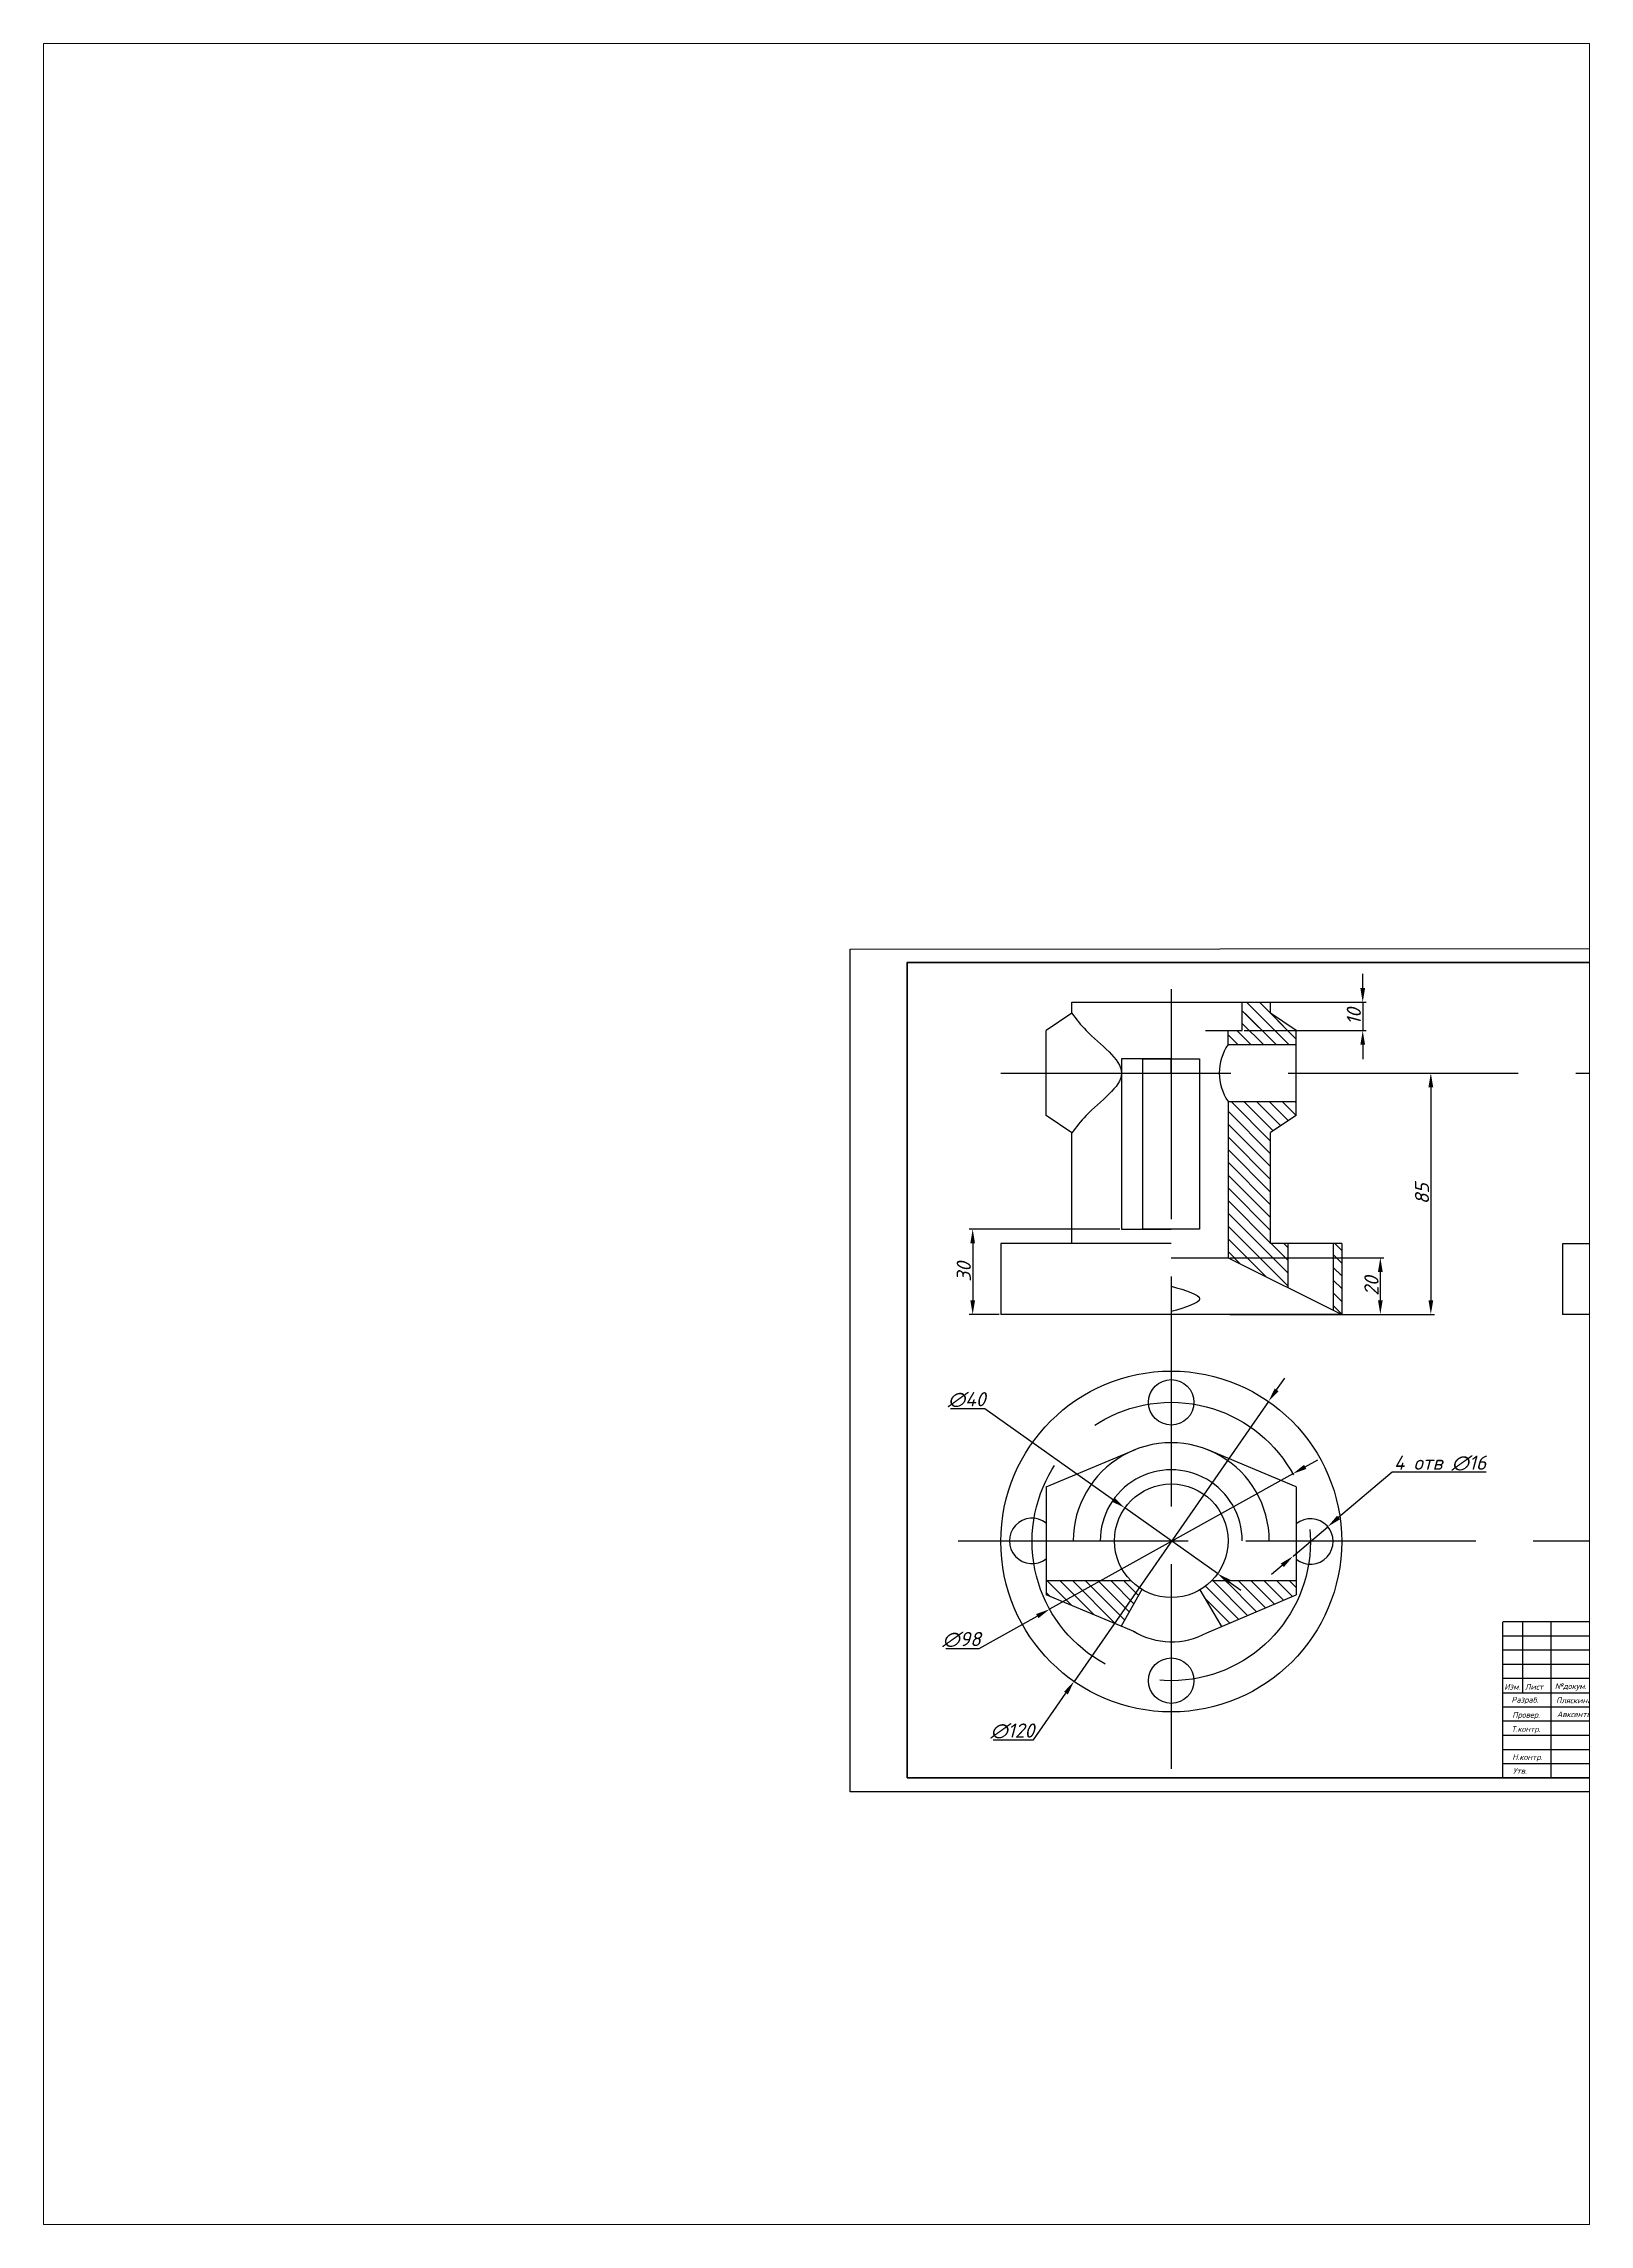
# Paper-space layout 'Лист2' of a CAD drawing. Header units: millimetres. Extents: x 0 to 209, y 0 to 296.
# The model-space entities are those that its viewports show. They can reach past a viewport. Long polylines and large blocks are cut down to what shows.
import ezdxf

# ---------------------------------------------------------------- set-up
doc = ezdxf.new("R2010")
doc.units = ezdxf.units.MM
doc.linetypes.add('ACAD_ISO02W100', pattern=[15, 12, -3])
for name, color, linetype in [('Вспомогат', 7, 'Continuous'), ('Рамка', 7, 'Continuous'), ('Текст', 7, 'Continuous')]:
    doc.layers.add(name, color=color, linetype=linetype)
doc.styles.get("Standard").update_dxf_attribs({"font": 'isocpeui.ttf'})
doc.dimstyles.new('ISO-25', dxfattribs={"dimtxt": 5, "dimasz": 5, "dimexe": 1.25, "dimexo": 0.625, "dimtad": 1, "dimtoh": 1, "dimdec": 0, "dimtxsty": 'Standard', "dimcen": 0, "dimadec": 0, "dimazin": 0, "dimtfac": 1, "dimtdec": 0, "dimtmove": 0, "dimatfit": 3, "dimfxl": 1, "dimarcsym": 0})

# ---------------------------------------------------------------- blocks, each defined once
blk = doc.blocks.new('*D13')
at = {"layer": 'Defpoints', "color": 0, "lineweight": 30, "transparency": 16777216}
for p in [(138.03, 278.01), (138.03, 268.04), (180.44, 268.04)]:
    blk.add_point(p, dxfattribs=at)
at = {"layer": 'Вспомогат', "color": 0, "lineweight": -2, "transparency": 16777216}
for p, q in [((180.44, 283.01), (180.44, 288.01)), ((138.65, 278.01), (181.69, 278.01)), ((180.44, 278.01), (180.44, 268.04)), ((138.65, 268.04), (181.69, 268.04)), ((180.44, 263.04), (180.44, 258.04))]:
    blk.add_line(p, q, dxfattribs=at)
at = {"layer": 'Вспомогат', "color": 0, "lineweight": 30, "transparency": 16777216}
for points in [[(179.61, 283.01), (181.28, 283.01), (180.44, 278.01)], [(179.61, 263.04), (181.28, 263.04), (180.44, 268.04)]]:
    blk.add_solid(points, dxfattribs=at)
at = {"layer": 'Вспомогат', "color": 0, "lineweight": 30, "transparency": 16777216, "insert": (177.32, 273.02), "char_height": 5, "attachment_point": 5, "rotation": 90}
blk.add_mtext('10', dxfattribs=at)
blk = doc.blocks.new('*D14')
at = {"layer": 'Defpoints', "color": 0, "lineweight": 30, "transparency": 16777216}
for p in [(157, 253.11), (173.03, 168.11), (204.42, 168.11)]:
    blk.add_point(p, dxfattribs=at)
at = {"layer": 'Вспомогат', "color": 0, "lineweight": -2, "transparency": 16777216}
for p, q in [((157.63, 253.11), (205.67, 253.11)), ((204.42, 248.11), (204.42, 173.11)), ((173.65, 168.11), (205.67, 168.11))]:
    blk.add_line(p, q, dxfattribs=at)
at = {"layer": 'Вспомогат', "color": 0, "lineweight": 30, "transparency": 16777216}
for points in [[(203.59, 248.11), (205.26, 248.11), (204.42, 253.11)], [(203.59, 173.11), (205.26, 173.11), (204.42, 168.11)]]:
    blk.add_solid(points, dxfattribs=at)
at = {"layer": 'Вспомогат', "color": 0, "lineweight": 30, "transparency": 16777216, "insert": (201.3, 210.61), "char_height": 5, "attachment_point": 5, "rotation": 90}
blk.add_mtext('85', dxfattribs=at)
blk = doc.blocks.new('*D15')
at = {"layer": 'Defpoints', "color": 0, "lineweight": 30, "transparency": 16777216}
for p in [(133.03, 188.11), (133.03, 168.11), (186.64, 168.11)]:
    blk.add_point(p, dxfattribs=at)
at = {"layer": 'Вспомогат', "color": 0, "lineweight": -2, "transparency": 16777216}
for p, q in [((133.65, 188.11), (187.89, 188.11)), ((186.64, 183.11), (186.64, 173.11)), ((133.65, 168.11), (187.89, 168.11))]:
    blk.add_line(p, q, dxfattribs=at)
at = {"layer": 'Вспомогат', "color": 0, "lineweight": 30, "transparency": 16777216}
for points in [[(185.81, 183.11), (187.47, 183.11), (186.64, 188.11)], [(185.81, 173.11), (187.47, 173.11), (186.64, 168.11)]]:
    blk.add_solid(points, dxfattribs=at)
at = {"layer": 'Вспомогат', "color": 0, "lineweight": 30, "transparency": 16777216, "insert": (183.52, 178.11), "char_height": 5, "attachment_point": 5, "rotation": 90}
blk.add_mtext('20', dxfattribs=at)
blk = doc.blocks.new('*D16')
at = {"layer": 'Defpoints', "color": 0, "lineweight": 30, "transparency": 16777216}
for p in [(95.53, 198.11), (43.12, 168.11), (53.03, 168.11)]:
    blk.add_point(p, dxfattribs=at)
at = {"layer": 'Вспомогат', "color": 0, "lineweight": -2, "transparency": 16777216}
for p, q in [((94.9, 198.11), (41.87, 198.11)), ((43.12, 193.11), (43.12, 173.11)), ((52.4, 168.11), (41.87, 168.11))]:
    blk.add_line(p, q, dxfattribs=at)
at = {"layer": 'Вспомогат', "color": 0, "lineweight": 30, "transparency": 16777216}
for points in [[(42.28, 193.11), (43.95, 193.11), (43.12, 198.11)], [(42.28, 173.11), (43.95, 173.11), (43.12, 168.11)]]:
    blk.add_solid(points, dxfattribs=at)
at = {"layer": 'Вспомогат', "color": 0, "lineweight": 30, "transparency": 16777216, "insert": (39.99, 183.11), "char_height": 5, "attachment_point": 5, "rotation": 90}
blk.add_mtext('30', dxfattribs=at)
blk = doc.blocks.new('*D17')
at = {"layer": 'Defpoints', "color": 0, "lineweight": 30, "transparency": 16777216}
for p in [(96.72, 100.01), (129.34, 76.87)]:
    blk.add_point(p, dxfattribs=at)
at = {"layer": 'Вспомогат', "color": 0, "lineweight": -2, "transparency": 16777216}
for p, q in [((35.26, 135), (47.39, 135)), ((47.39, 135), (92.64, 102.9)), ((129.34, 76.87), (96.72, 100.01)), ((133.42, 73.97), (137.5, 71.08))]:
    blk.add_line(p, q, dxfattribs=at)
at = {"layer": 'Вспомогат', "color": 0, "lineweight": 30, "transparency": 16777216}
for points in [[(93.12, 103.58), (92.16, 102.22), (96.72, 100.01)], [(133.9, 74.65), (132.94, 73.29), (129.34, 76.87)]]:
    blk.add_solid(points, dxfattribs=at)
at = {"layer": 'Вспомогат', "color": 0, "lineweight": 30, "transparency": 16777216, "insert": (41.01, 138.12), "char_height": 5, "attachment_point": 5}
blk.add_mtext('∅40', dxfattribs=at)
blk = doc.blocks.new('*D18')
at = {"layer": 'Defpoints', "color": 0, "lineweight": 30, "transparency": 16777216}
for p in [(155.84, 112.03), (70.22, 64.35)]:
    blk.add_point(p, dxfattribs=at)
at = {"layer": 'Вспомогат', "color": 0, "lineweight": -2, "transparency": 16777216}
for p, q in [((160.21, 114.47), (164.58, 116.9)), ((155.84, 112.03), (70.22, 64.35)), ((45.42, 50.54), (65.85, 61.92)), ((33.62, 50.54), (45.42, 50.54))]:
    blk.add_line(p, q, dxfattribs=at)
at = {"layer": 'Вспомогат', "color": 0, "lineweight": 30, "transparency": 16777216}
for points in [[(159.8, 115.19), (160.61, 113.74), (155.84, 112.03)], [(65.44, 62.65), (66.26, 61.19), (70.22, 64.35)]]:
    blk.add_solid(points, dxfattribs=at)
at = {"layer": 'Вспомогат', "color": 0, "lineweight": 30, "transparency": 16777216, "insert": (39.21, 53.67), "char_height": 5, "attachment_point": 5}
blk.add_mtext('∅98', dxfattribs=at)
blk = doc.blocks.new('*D19')
at = {"layer": 'Defpoints', "color": 0, "lineweight": 30, "transparency": 16777216}
for p in [(147.26, 137.47), (78.79, 38.92)]:
    blk.add_point(p, dxfattribs=at)
at = {"layer": 'Вспомогат', "color": 0, "lineweight": -2, "transparency": 16777216}
for p, q in [((150.12, 141.57), (152.97, 145.68)), ((147.26, 137.47), (78.79, 38.92)), ((64.5, 18.34), (75.94, 34.81)), ((50.29, 18.34), (64.5, 18.34))]:
    blk.add_line(p, q, dxfattribs=at)
at = {"layer": 'Вспомогат', "color": 0, "lineweight": 30, "transparency": 16777216}
for points in [[(149.43, 142.05), (150.8, 141.1), (147.26, 137.47)], [(75.26, 35.29), (76.62, 34.34), (78.79, 38.92)]]:
    blk.add_solid(points, dxfattribs=at)
at = {"layer": 'Вспомогат', "color": 0, "lineweight": 30, "transparency": 16777216, "insert": (57.08, 21.47), "char_height": 5, "attachment_point": 5}
blk.add_mtext('∅120', dxfattribs=at)
blk = doc.blocks.new('*D20')
at = {"layer": 'Defpoints', "color": 0, "lineweight": 30, "transparency": 16777216}
for p in [(168.12, 93.39), (155.93, 83.03)]:
    blk.add_point(p, dxfattribs=at)
at = {"layer": 'Вспомогат', "color": 0, "lineweight": -2, "transparency": 16777216}
for p, q in [((190.79, 112.65), (171.94, 96.63)), ((223.91, 112.65), (190.79, 112.65)), ((155.93, 83.03), (168.12, 93.39)), ((152.12, 79.79), (148.31, 76.56))]:
    blk.add_line(p, q, dxfattribs=at)
at = {"layer": 'Вспомогат', "color": 0, "lineweight": 30, "transparency": 16777216}
for points in [[(171.4, 97.26), (172.47, 95.99), (168.12, 93.39)], [(151.58, 80.43), (152.66, 79.16), (155.93, 83.03)]]:
    blk.add_solid(points, dxfattribs=at)
at = {"layer": 'Вспомогат', "color": 0, "lineweight": 30, "transparency": 16777216, "insert": (207.66, 115.78), "char_height": 5, "attachment_point": 5}
blk.add_mtext('4 отв ∅16', dxfattribs=at)

msp = doc.modelspace()

# ---------------------------------------------------------------- hatches: boundary and pattern name
at = {"layer": 'Вспомогат', "lineweight": 30}
h = msp.add_hatch(dxfattribs=at)
h.set_pattern_fill('ANSI31', color=256, angle=90)
h.paths.add_polyline_path([(138.03, 278.01), (138.03, 268.04), (133.03, 268.04), (133.03, 263.11), (157, 263.11), (157, 268.11), (148.03, 274.14), (148.03, 278.01)])
h = msp.add_hatch(dxfattribs=at)
h.set_pattern_fill('ANSI31', color=256, angle=90)
h.paths.add_polyline_path([(138.03, 274.14), (138.03, 268.04), (133.03, 268.04), (133.03, 263.11), (157, 263.11), (157, 268.11), (148.03, 274.14)])
h.paths.add_polyline_path([(133.03, 188.11), (154.03, 177.61), (154.03, 193.04), (148.03, 193.04), (148.03, 232.12), (157, 238.11), (157, 243.11), (133.03, 243.11)])
h = msp.add_hatch(dxfattribs=at)
h.set_pattern_fill('ANSI31', color=256, angle=90)
h.paths.add_polyline_path([(173.03, 193.04), (170.03, 193.04), (170.03, 169.61), (173.03, 168.11)])
h = msp.add_hatch(dxfattribs=at)
h.set_pattern_fill('ANSI31', color=256, angle=90)
h.set_pattern_definition([(135, (91.4576, 70.1922), (-2.24506, -2.24506), [])])
h.paths.add_polyline_path([(102.7, 71.31, -0.06329), (98.75, 74.44), (69, 74.44), (69, 69.44), (95.37, 58.42)])
h = msp.add_hatch(dxfattribs=at)
h.set_pattern_fill('ANSI31', color=256, angle=90)
h.paths.add_polyline_path([(157, 74.44), (127.31, 74.44, -0.066441), (123.14, 71.18), (130.72, 58.24), (157, 69.4)])

# ---------------------------------------------------------------- linework, layer by layer
for p, q in [((78.03, 278.01), (148.03, 278.01)), ((78.03, 274.14), (78.03, 278.01)), ((138.03, 268.04), (138.03, 278.01)), ((148.03, 274.14), (148.03, 278.01)), ((78.03, 274.14), (69, 268.11)), ((157, 268.11), (148.03, 274.14)), ((69, 238.11), (69, 268.11)), ((125.03, 268.04), (138.03, 268.04)), ((133.03, 263.11), (133.03, 268.04)), ((133.03, 263.11), (157, 263.11)), ((157, 238.11), (157, 268.11)), ((113.03, 258.11), (95.53, 258.11)), ((95.53, 258.11), (95.53, 252.11)), ((103.03, 198.11), (103.03, 258.11)), ((103.03, 258.11), (113.03, 258.11)), ((113.03, 253.11), (113.03, 258.11)), ((113.03, 258.11), (123.03, 258.11)), ((123.03, 258.11), (123.03, 198.11)), ((95.53, 252.11), (95.53, 198.11)), ((78.03, 232.04), (69, 238.11)), ((133.03, 243.11), (133.03, 188.11)), ((133.03, 243.11), (157, 243.11)), ((157, 238.11), (148.03, 232.12)), ((78.03, 193.04), (78.03, 232.04)), ((148.03, 193.04), (148.03, 232.12)), ((53.03, 193.14), (53.03, 168.11)), ((113.03, 193.04), (53.03, 193.04)), ((95.53, 198.11), (113.03, 198.11)), ((113.03, 198.11), (103.03, 198.11)), ((123.03, 198.11), (113.03, 198.11)), ((173.03, 193.04), (148.03, 193.04)), ((154.03, 193.04), (154.03, 177.61)), ((170.03, 193.04), (170.03, 169.61)), ((173.03, 193.04), (173.03, 168.11)), ((370.81, 193.01), (250.81, 193.01)), ((250.81, 193.01), (250.81, 168.11)), ((113.03, 188.11), (133.03, 188.11)), ((133.03, 188.11), (173.03, 168.11)), ((173.03, 168.11), (53.03, 168.11)), ((370.81, 168.11), (250.81, 168.11)), ((69, 107.44), (100.41, 120.58)), ((157, 107.4), (125.67, 120.54)), ((69, 107.44), (69, 69.44)), ((157, 107.4), (157, 69.4)), ((69, 74.44), (98.75, 74.44)), ((100.43, 56.3), (69, 69.44)), ((102.7, 71.31), (95.37, 58.42)), ((123.14, 71.18), (130.73, 58.22)), ((125.61, 56.07), (157, 69.4)), ((127.31, 74.44), (157.06, 74.44)), ((125.61, 56.07), (125.61, 56.07))]:
    msp.add_line(p, q, dxfattribs=at)
at = {"layer": 'Вспомогат', "linetype": 'ACAD_ISO02W100', "lineweight": 30}
for p, q in [((113.03, 282.66), (113.03, 8.19)), ((53.03, 253.11), (394.28, 253.11)), ((38.05, 88.44), (304.37, 88.44))]:
    msp.add_line(p, q, dxfattribs=at)
at = {"layer": 'Вспомогат', "lineweight": 30}
for centre, radius in [((113.03, 88.19), 60), ((113.03, 137.19), 8), ((113.03, 88.44), 20), ((113.03, 39.19), 8)]:
    msp.add_circle(centre, radius, dxfattribs=at)
at = {"layer": 'Вспомогат', "linetype": 'ACAD_ISO02W100', "lineweight": 30}
msp.add_circle((113.03, 88.19), 49, dxfattribs=at)
at = {"layer": 'Вспомогат', "lineweight": 30}
for centre, radius, start, end in [((147.62, 253.11), 17.69, 145.57863, 214.42138), ((113.03, 88.44), 34.5, 0.00076, 180.00076), ((113.03, 88.44), 25, 0.00076, 180.00076), ((113.03, 88.44), 25, 0.00076, 180.00076), ((64.03, 88.39), 8, 51.58382, 308.41618), ((162.03, 88.21), 8, 231.05446, 128.94554), ((113.12, 78.94), 26.06, 238.95968, 298.64303)]:
    msp.add_arc(centre, radius, start, end, dxfattribs=at)
for points in [[(78.03, 274.14), (83.03, 268.11), (95.53, 253.11), (83.03, 238.11), (78.03, 232.04)], [(113.03, 178.11), (123.03, 173.61), (113.03, 169.11)]]:
    msp.add_spline(points, degree=3, dxfattribs=at)
at = {"layer": 'Рамка'}
for p, q in [((-0.01, 296.69), (419.7, 297.18)), ((0.02, 0.02), (-0.01, 296.69)), ((419.98, 0.04), (0.02, 0.04))]:
    msp.add_line(p, q, dxfattribs=at)
at = {"layer": 'Рамка', "lineweight": 30}
for p, q in [((229.64, 59.9), (229.64, 5)), ((229.64, 55), (294.62, 55)), ((229.92, 60), (414.92, 60)), ((236.64, 59.97), (236.64, 34.9)), ((246.62, 59.97), (246.62, 5.07)), ((229.61, 50.01), (294.58, 50.01)), ((229.6, 45.01), (414.64, 45.01)), ((229.67, 40.08), (294.64, 40.08)), ((229.6, 34.96), (294.57, 34.96)), ((229.56, 25.04), (294.53, 25.04)), ((229.67, 30.03), (294.64, 30.03)), ((229.56, 20.05), (414.69, 20.05)), ((229.5, 14.99), (294.47, 14.99)), ((229.63, 10), (294.6, 10)), ((229.64, 5), (294.62, 5))]:
    msp.add_line(p, q, dxfattribs=at)
at = {"layer": 'Рамка', "lineweight": 200}
msp.add_lwpolyline([(20, 5), (414.7, 5), (414.7, 292), (20, 292)], close=True, dxfattribs=at)

# ---------------------------------------------------------------- texts
at = {"layer": 'Текст', "lineweight": 30}
for s, p in [('Изм.', (230.29, 36.04)), ('Разраб.', (232.79, 31.47)), ('Лист', (237.57, 36.04)), ('№докум.', (248.08, 36.25)), ('Пляскина', (248.5, 31.26)), ('Провер.', (233.1, 26.17)), ('Т.контр.', (232.79, 21.18)), ('Авксентьева', (248.81, 26.37)), ('Н.контр.', (233.1, 11.3)), ('Утв.', (233.31, 6.42))]:
    msp.add_text(s, height=2, dxfattribs=at).set_placement(p)

# ---------------------------------------------------------------- dimensions: what is measured, and where the dimension line sits
at = {"layer": 'Вспомогат', "lineweight": 30}
for base, p1, p2, picture, middle in [((180.44, 268.04), (138.03, 278.01), (138.03, 268.04), '*D13', (177.32, 273.02)), ((204.42, 168.11), (157, 253.11), (173.03, 168.11), '*D14', (201.3, 210.61)), ((43.12, 168.11), (95.53, 198.11), (53.03, 168.11), '*D16', (39.99, 183.11))]:
    dim = msp.add_linear_dim(base=base, p1=p1, p2=p2, angle=90, dimstyle='ISO-25', dxfattribs=at)
    dim.commit()
    dim.dimension.update_dxf_attribs({"geometry": picture, "text_midpoint": middle})
dim = msp.add_linear_dim(base=(186.64, 168.11), p1=(133.03, 188.11), p2=(133.03, 168.11), angle=90, dimstyle='ISO-25', dxfattribs=at)
dim.commit()
dim.dimension.update_dxf_attribs({"geometry": '*D15', "text_midpoint": (186.64, 178.11), "dimtype": 160})
for p1, p2, picture, middle in [((129.34, 76.87), (96.72, 100.01), '*D17', (41.01, 135)), ((147.26, 137.47), (78.79, 38.92), '*D19', (57.08, 18.34)), ((155.84, 112.03), (70.22, 64.35), '*D18', (39.21, 50.54))]:
    dim = msp.add_diameter_dim_2p(p1=p1, p2=p2, dimstyle='ISO-25', dxfattribs=at)
    dim.commit()
    dim.dimension.update_dxf_attribs({"geometry": picture, "text_midpoint": middle, "dimtype": 163})
dim = msp.add_diameter_dim_2p(p1=(155.93, 83.03), p2=(168.12, 93.39), text='4 отв <>', dimstyle='ISO-25', dxfattribs=at)
dim.commit()
dim.dimension.update_dxf_attribs({"geometry": '*D20', "text_midpoint": (207.66, 112.65), "dimtype": 163})

psp = doc.layouts.new('Лист2')

# ---------------------------------------------------------------- viewports
at = {"layer": '0'}
psp.add_viewport(center=(104.69, 148.19), size=(209.51, 295.545), view_center_point=(-11.86, 231.66), view_height=767.735, dxfattribs=at)

doc.saveas('drawing.dxf')
